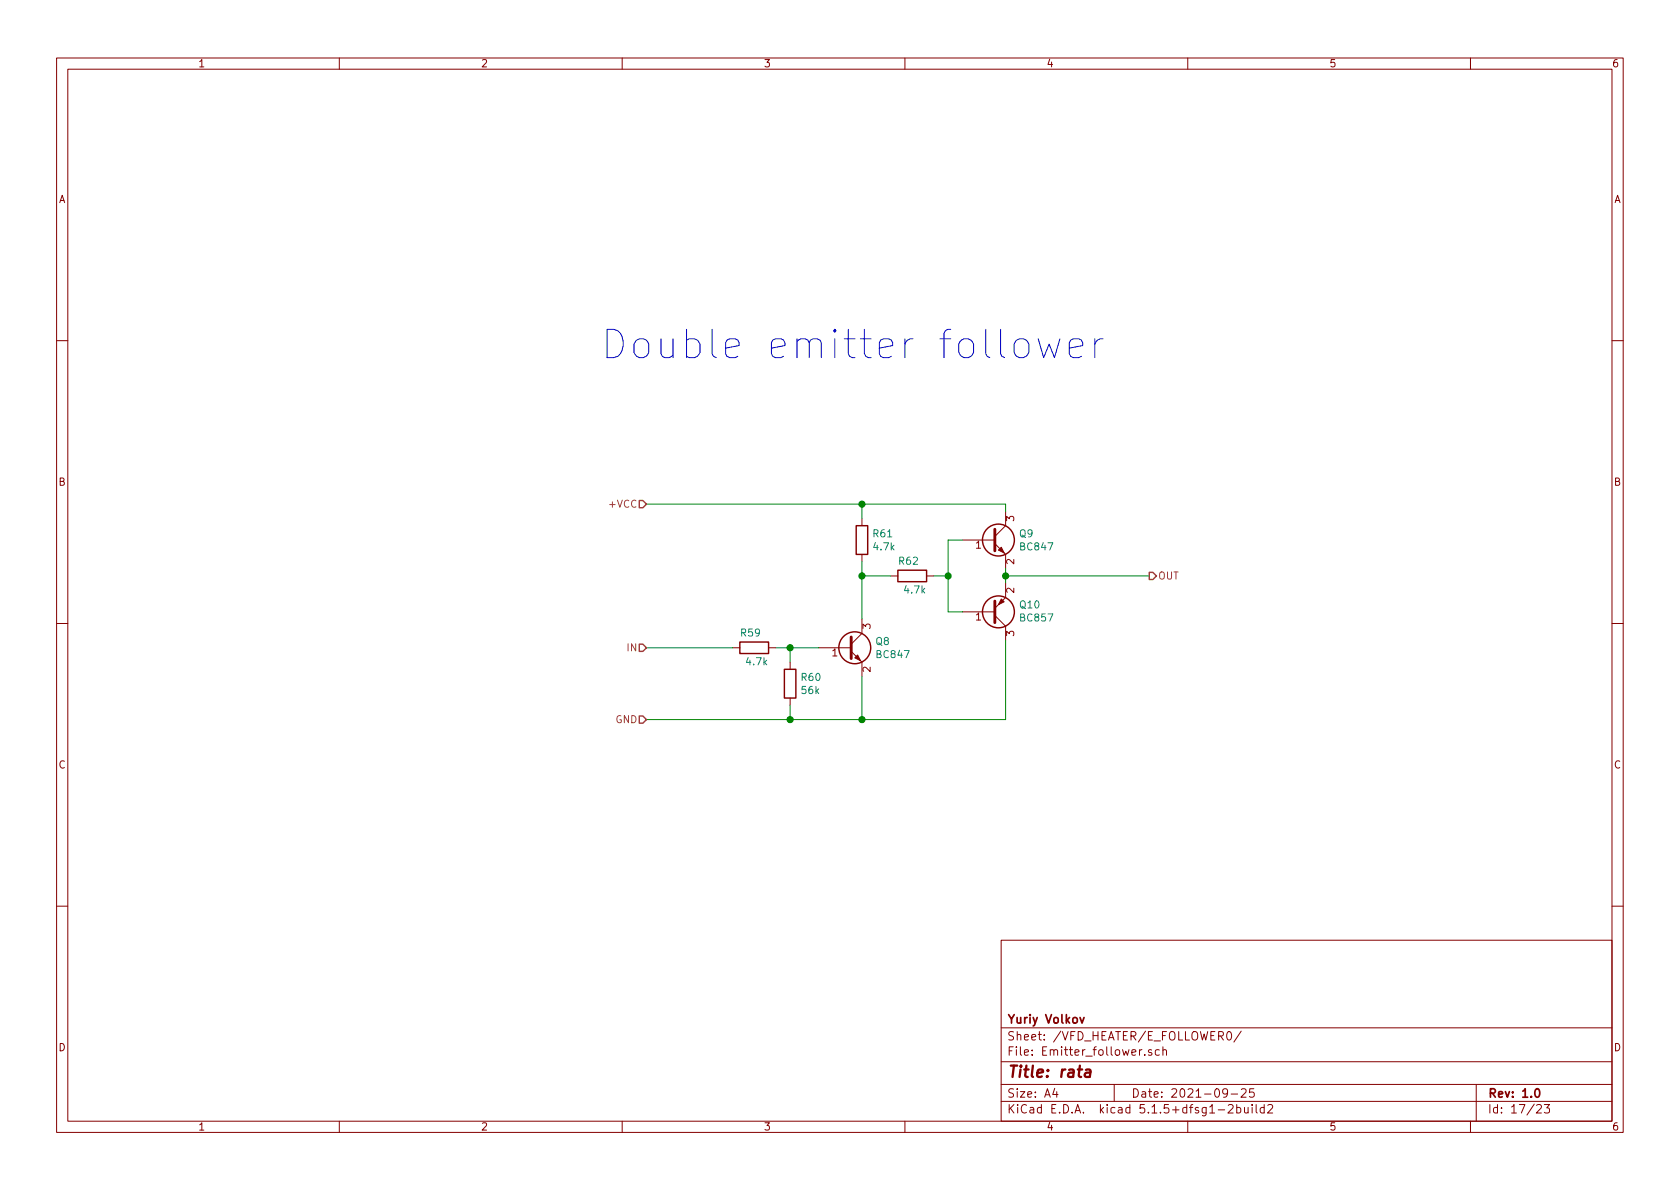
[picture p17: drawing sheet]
<svg xmlns="http://www.w3.org/2000/svg" width="297mm" height="210mm" viewBox="0 0 297 210" stroke-linecap="round" stroke-linejoin="round" font-family="sans-serif">
<defs><g id="words">
<text font-size="7" fill="#0000c2" x="118.1" y="63.5">Double emitter follower</text>
<text font-size="2.8" fill="#840000" x="178" y="190.5">Title: rata</text>
<g font-size="2.1" fill="#840000">
<text x="178" y="184">Sheet: /VFD_HEATER/E_FOLLOWER0/</text>
<text x="178" y="181">Yuriy Volkov</text>
<text x="178" y="186.7">File: Emitter_follower.sch</text>
<text x="178" y="196.9">KiCad E.D.A. kicad 5.1.5+dfsg1-2build2</text>
<text x="178" y="194.1">Size: A4</text>
<text x="200" y="194.1">Date: 2021-09-25</text>
<text x="263" y="194.1">Rev: 1.0</text>
<text x="263" y="196.9">Id: 17/23</text>
</g>
<g font-size="1.8" fill="#840000">
<text x="35" y="11.9">1</text>
<text x="85" y="11.9">2</text>
<text x="135" y="11.9">3</text>
<text x="185" y="11.9">4</text>
<text x="235" y="11.9">5</text>
<text x="285" y="11.9">6</text>
<text x="10.4" y="35.9">A</text>
<text x="285.4" y="35.9">A</text>
<text x="10.4" y="85.9">B</text>
<text x="285.4" y="85.9">B</text>
<text x="179.3" y="92.2" transform="rotate(-90 179.3 92.2)">3</text>
<text x="172.5" y="97">1</text>
<text x="179.3" y="99.8" transform="rotate(-90 179.3 99.8)">2</text>
<text x="179.3" y="104.9" transform="rotate(-90 179.3 104.9)">2</text>
<text x="153.9" y="111.2" transform="rotate(-90 153.9 111.2)">3</text>
<text x="172.5" y="109.7">1</text>
<text x="179.3" y="112.5" transform="rotate(-90 179.3 112.5)">3</text>
<text x="147.1" y="116.1">1</text>
<text x="153.9" y="118.8" transform="rotate(-90 153.9 118.8)">2</text>
<text x="10.4" y="135.9">C</text>
<text x="285.4" y="135.9">C</text>
<text x="10.4" y="185.9">D</text>
<text x="285.4" y="185.9">D</text>
<text x="35" y="199.9">1</text>
<text x="85" y="199.9">2</text>
<text x="135" y="199.9">3</text>
<text x="185" y="199.9">4</text>
<text x="235" y="199.9">5</text>
<text x="285" y="199.9">6</text>
</g>
<g font-size="1.8" fill="#848400">
<text x="108" y="89.8">+VCC</text>
<text x="204.7" y="102.5">OUT</text>
<text x="111" y="115.2">IN</text>
<text x="108.8" y="127.9">GND</text>
</g>
<g font-size="1.8" fill="#008484">
<text x="154.5" y="95">R61</text>
<text x="180.3" y="95">Q9</text>
<text x="154.6" y="97.3">4.7k</text>
<text x="159" y="99.9">R62</text>
<text x="180.5" y="97.3">BC847</text>
<text x="160" y="104.9">4.7k</text>
<text x="180.4" y="107.6">Q10</text>
<text x="131.1" y="112.6">R59</text>
<text x="180.5" y="109.9">BC857</text>
<text x="132.1" y="117.6">4.7k</text>
<text x="154.9" y="114.1">Q8</text>
<text x="155.1" y="116.4">BC847</text>
<text x="141.8" y="120.4">R60</text>
<text x="141.8" y="122.7">56k</text>
</g>
</g></defs>
<g fill="none" stroke="#840000" stroke-width=".18">
<path d="M10 10.3h277v189.9h-277zM12 12.2h273v186.1h-273zM60 10.3v1.9M110 10.3v1.9M160 10.3v1.9M210 10.3v1.9M260 10.3v1.9M10 60.2h2M285 60.2h2M152.4 91.7v1.3M152.4 98v1.3M170.2 95.5h5.7"/>
<path d="M175.9 96.1l1.9 1.9v2.6M177.8 90.4v2.6l-1.9 1.9M10 110.3h2M129.5 114.5h1.3M135.9 114.5h1.3M139.7 117.1v1.3M144.8 114.5h5.7M150.5 115.2l1.9 1.9v2.5M152.4 109.5v2.5l-1.9 1.9M157.5 101.8h1.2M163.8 101.8h1.3M170.2 108.2h5.7"/>
<path d="M175.9 108.8l1.9 1.9v2.6M177.8 103.1v2.6l-1.9 1.9M285 110.3h2M139.7 123.4v1.3M10 160.2h2M177 166.3h108v32h-108zM285 160.2h2M60 198.3v1.9M110 198.3v1.9M160 198.3v1.9M177 194.8h108M177 191.8h108"/>
<path d="M177 187.8h108M177 181.8h108M186.5 192.5l-.4 1h1M186.8 193v1M197 191.8v3M202.4 186.5v.1M203.6 185.7l-.3-.1-.3 .2 .1 .2 .5 .2v.3h-.6M205 185.7l-.5-.1-.2 .3v.6l.2 .1 .5-.1M205.6 185.7l.2-.1 .4 .1v.9M205.6 185.1v1.5M210 198.3v1.9M215.4 196.3h1.1"/>
<path d="M217 193.2l-.1 .2a.48 .48 0 0 1-.6-.1v-.6a.48 .48 0 0 1 .6-.1l.1 .1a1.19 1.19 0 0 1-.2 1.2l-.5 .1M217.1 182.5l.1-.1a.8 .8 0 0 1 .6 .8 .8 .8 0 0 1-.6 .7 1 1 0 0 1-.1-1.4zM217.2 195.5l.2-.2h.4l.2 .5-.9 1h.9M217.7 193.5h1.1M218.7 195.9l.4-.1 .3 .3-.1 .6h-.6M218.7 195.3v1.5M219.5 182.3l-1.3 2M219.5 192.7l.2-.2h.3l.3 .2v.3v.2l-.9 .8h.9M220 195.8l.1 .9 .3 .1 .3-.1M220.7 195.8v1M221.4 195.3v.2M221.4 195.8v1"/>
<path d="M221.7 192.5h-.7l-.1 .7 .2-.1 .5 .1 .2 .2-.1 .5-.2 .1-.6-.1M222.1 195.3v1.3l.2 .2M223.5 195.9l-.4-.1-.3 .3 .1 .6 .2 .1 .4-.1M223.5 195.3v1.5M224.2 195.5l.2-.2h.3l.3 .5-.9 1h.9M260 198.3v1.9M261 191.8v6.5M271.7 195.5l.2-.2h.4l.2 .5-.9 1h.9M273 195.3h1l-.5 .6 .4 .1v.7l-.2 .1-.7-.1"/>
</g>
<path d="M191 179.9l.3 1 .4-1M271.5 192.7l.2-.2a.81 .81 0 0 1 .6 .6 .81 .81 0 0 1-.3 .8l-.1 .1a.79 .79 0 0 1-.4-1.3z" fill="none" stroke="#840000" stroke-width=".3"/>
<path d="M192 189.2h.8v.2l-.1 1M192.8 189.6l-.7 .1a.4 .4 0 0 0-.3 .3 .4 .4 0 0 0 .2 .4l.7-.1" fill="none" stroke="#840000" stroke-width=".41"/>
<g fill="none" stroke="#840000" stroke-width=".25">
<path d="M151.4 93h2v5h-2zM130.8 113.5h5.1v2.1h-5.1zM138.7 118.4h2v5h-2zM158.7 100.8h5.1v2.1h-5.1z"/>
<circle cx="176.5" cy="95.5" r="2.82"/>
<circle cx="151.1" cy="114.5" r="2.82"/>
<circle cx="176.5" cy="108.2" r="2.82"/>
</g>
<path d="M175.9 93.6v3.8M150.5 112.6v3.9M175.9 106.3v3.8" fill="none" stroke="#840000" stroke-width=".51"/>
<g fill="#840000" stroke="#840000" stroke-width=".18">
<path d="M177 105.9l.5 .5-1 .5z"/>
<path d="M176.5 97.3l.5-.5 .5 1z"/>
<path d="M151.1 116.3l.5-.5 .5 1z"/>
</g>
<g fill="none" stroke="#008400" stroke-width=".18">
<path d="M114.3 89.1h63.5v1.3M152.4 89.1v2.6M152.4 99.3v10.2M170.2 95.5h-2.6v12.7h2.6M114.3 114.5h15.2M137.2 114.5h7.6M139.7 114.5v2.6M152.4 101.8h5.1M152.4 119.6v7.6M165.1 101.8h2.5M177.8 101.8h25.4M177.8 113.3v13.9h-63.5"/>
<path d="M177.8 100.6v2.5M139.7 124.7v2.5"/>
</g>
<path d="M113 88.5h.7l.6 .6-.6 .7h-.7zM113 113.9h.7l.6 .6-.6 .7h-.7zM203.2 101.2h.6l.7 .6-.7 .7h-.6zM113 126.6h.7l.6 .6-.6 .7h-.7z" fill="none" stroke="#848400" stroke-width=".25"/>
<path d="M107.3 58.2a2.32 2.32 0 0 1 2.9 2.9 2.18 2.18 0 0 1-2.9 2.1zM193.6 59.9v3.3M195 59.9a1.28 1.28 0 0 0-1.4 1M112.6 60.1a1.36 1.36 0 0 1 2.1 .8v1.4a1.36 1.36 0 0 1-1.3 1 1.36 1.36 0 0 1-1.3-1v-1.4z" fill="none" stroke="#0000c2" stroke-width=".18"/>
<g fill="#008400" stroke="#008400" stroke-width=".25">
<circle cx="152.4" cy="101.8" r=".51"/>
<circle cx="139.7" cy="114.5" r=".51"/>
<circle cx="139.7" cy="127.2" r=".51"/>
<circle cx="167.6" cy="101.8" r=".51"/>
<circle cx="152.4" cy="89.1" r=".51"/>
<circle cx="152.4" cy="127.2" r=".51"/>
<circle cx="177.8" cy="101.8" r=".51"/>
</g>
<use href="#words"/>
</svg>
